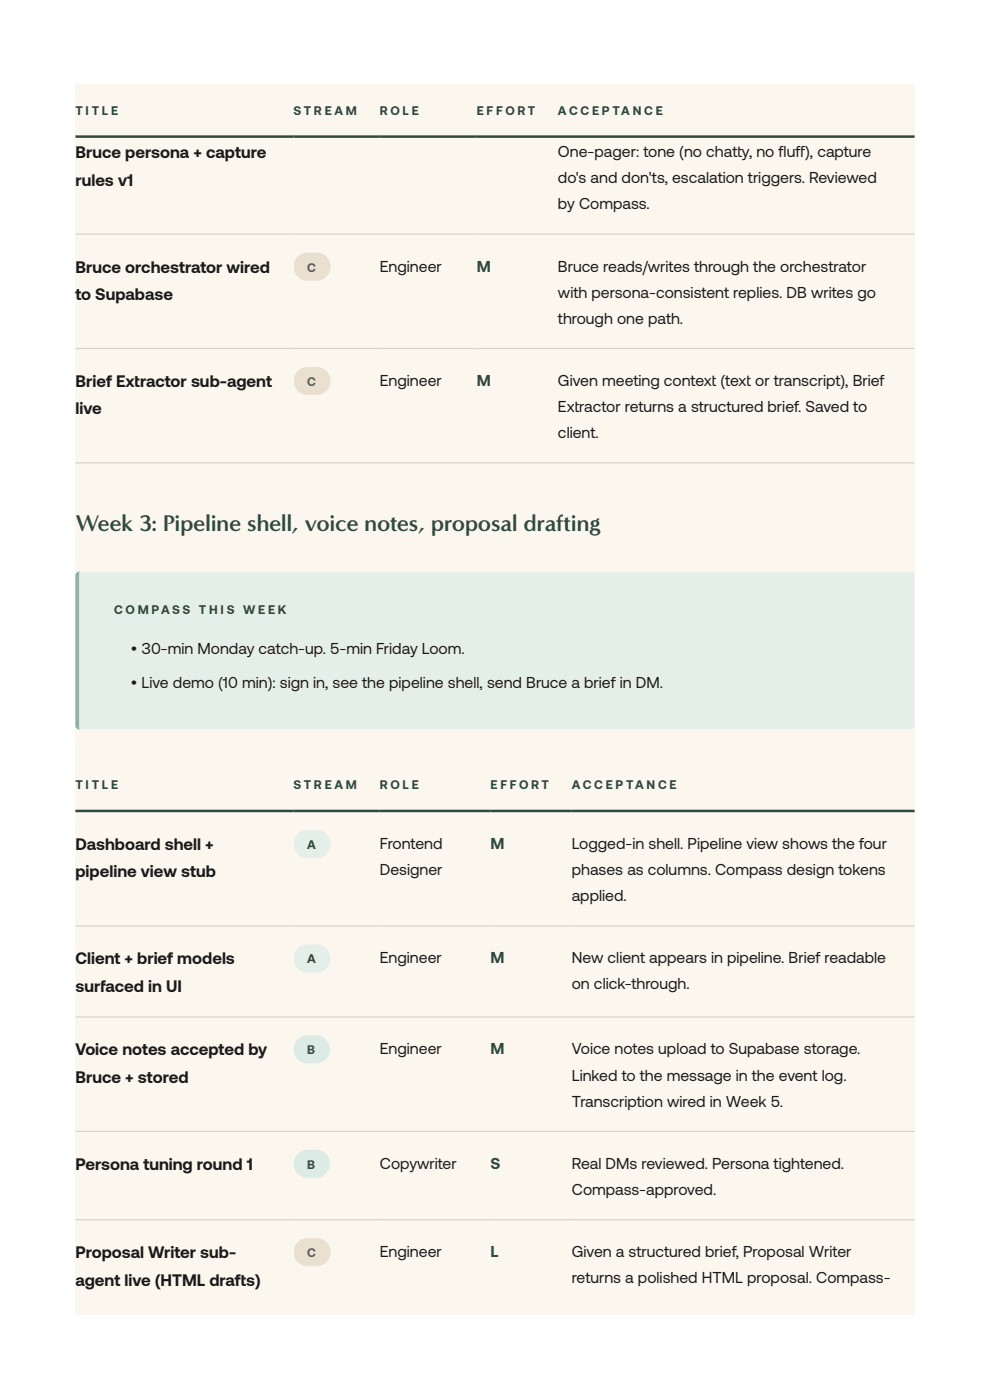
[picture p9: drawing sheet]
<svg xmlns="http://www.w3.org/2000/svg" width="210mm" height="297mm" viewBox="0 0 210 297" stroke-linecap="round" stroke-linejoin="round" font-family="sans-serif">
<defs><g id="words">
<text font-size="4.9" fill="#2c4a3e" x="16" y="112.6">Week 3: Pipeline shell, voice notes, proposal drafting</text>
<g font-size="3.5" fill="#1a1a1a">
<text x="16" y="33.6">Bruce persona + capture</text>
<text x="16" y="39.4">rules v1</text>
<text x="16" y="57.8">Bruce orchestrator wired</text>
<text x="16" y="63.6">to Supabase</text>
<text x="16" y="82.1">Brief Extractor sub-agent</text>
<text x="16" y="87.9">live</text>
<text x="16" y="180.3">Dashboard shell +</text>
<text x="16" y="186.2">pipeline view stub</text>
<text x="16" y="204.6">Client + brief models</text>
<text x="16" y="210.4">surfaced in UI</text>
<text x="16" y="223.9">Voice notes accepted by</text>
<text x="16" y="229.7">Bruce + stored</text>
<text x="16" y="248.2">Persona tuning round 1</text>
<text x="16" y="266.9">Proposal Writer sub-</text>
<text x="16" y="272.7">agent live (HTML drafts)</text>
</g>
<g font-size="3.4" fill="#1a1a1a">
<text x="118.4" y="33.4">One-pager: tone (no chatty, no fluff), capture</text>
<text x="118.4" y="38.9">do's and don'ts, escalation triggers. Reviewed</text>
<text x="118.4" y="44.4">by Compass.</text>
<text x="80.6" y="57.6">Engineer</text>
<text x="118.4" y="57.6">Bruce reads/writes through the orchestrator</text>
<text x="118.4" y="63.1">with persona-consistent replies. DB writes go</text>
<text x="118.4" y="68.7">through one path.</text>
<text x="80.6" y="81.9">Engineer</text>
<text x="118.4" y="81.9">Given meeting context (text or transcript), Brief</text>
<text x="118.4" y="87.4">Extractor returns a structured brief. Saved to</text>
<text x="118.4" y="92.9">client.</text>
<text x="27.8" y="138.8">• 30-min Monday catch-up. 5-min Friday Loom.</text>
<text x="27.8" y="145.9">• Live demo (10 min): sign in, see the pipeline shell, send Bruce a brief in DM.</text>
<text x="80.6" y="180.1">Frontend</text>
<text x="80.6" y="185.6">Designer</text>
<text x="121.3" y="180.1">Logged-in shell. Pipeline view shows the four</text>
<text x="121.3" y="185.6">phases as columns. Compass design tokens</text>
<text x="121.3" y="191.2">applied.</text>
<text x="80.6" y="204.4">Engineer</text>
<text x="121.3" y="204.4">New client appears in pipeline. Brief readable</text>
<text x="121.3" y="209.9">on click-through.</text>
<text x="80.6" y="223.7">Engineer</text>
<text x="121.3" y="223.7">Voice notes upload to Supabase storage.</text>
<text x="121.3" y="229.2">Linked to the message in the event log.</text>
<text x="121.3" y="234.8">Transcription wired in Week 5.</text>
<text x="80.6" y="248">Copywriter</text>
<text x="121.3" y="248">Real DMs reviewed. Persona tightened.</text>
<text x="121.3" y="253.5">Compass-approved.</text>
<text x="80.6" y="266.7">Engineer</text>
<text x="121.3" y="266.7">Given a structured brief, Proposal Writer</text>
<text x="121.3" y="272.2">returns a polished HTML proposal. Compass-</text>
</g>
<g font-size="3.4" fill="#2c4a3e">
<text x="101.1" y="57.6">M</text>
<text x="101.1" y="81.9">M</text>
<text x="104.1" y="180.1">M</text>
<text x="104.1" y="204.4">M</text>
<text x="104.1" y="223.7">M</text>
<text x="104.1" y="248">S</text>
<text x="104.1" y="266.7">L</text>
</g>
<g font-size="2.6" fill="#2c4a3e">
<text x="16" y="24.4">T I T L E</text>
<text x="62.3" y="24.4">S T R E A M</text>
<text x="80.6" y="24.4">R O L E</text>
<text x="101.1" y="24.4">E F F O R T</text>
<text x="118.4" y="24.4">A C C E P TA N C E</text>
<text x="24.2" y="130.4">C O M PA S S T H I S W E E K</text>
<text x="16" y="167.5">T I T L E</text>
<text x="62.3" y="167.5">S T R E A M</text>
<text x="80.6" y="167.5">R O L E</text>
<text x="104.1" y="167.5">E F F O R T</text>
<text x="121.3" y="167.5">A C C E P TA N C E</text>
<text x="65.2" y="180.1">A</text>
<text x="65.2" y="204.4">A</text>
</g>
<g font-size="2.6" fill="#6b5a48">
<text x="65.2" y="57.6">C</text>
<text x="65.2" y="81.9">C</text>
<text x="65.2" y="266.7">C</text>
</g>
<g font-size="2.6" fill="#1f5d4f">
<text x="65.2" y="223.7">B</text>
<text x="65.2" y="248">B</text>
</g>
</g></defs>
<path d="M16 18h178v261h-178z" fill="#fbf6ee"/>
<path d="M16 49.7h178M16 73.9h178M16 98.2h178" fill="none" stroke="#d9d3cc" stroke-width=".26"/>
<path d="M16 29h178" fill="none" stroke="#2c4a3e" stroke-width=".53"/>
<path d="M16 121.3h178v33.4h-178z" fill="#e5efea"/>
<path d="M16.8 121.3v33.4zM16.2 121.5l.6-.2v33.4a.8 .8 0 0 1-.8-.8v-31.8z" fill-rule="evenodd" fill="#7bae9e"/>
<path d="M16 196.4h178M16 215.7h178M16 240h178M16 258.7h178" fill="none" stroke="#d9d3cc" stroke-width=".26"/>
<path d="M16 172h178" fill="none" stroke="#2c4a3e" stroke-width=".53"/>
<g fill="#eae0cf">
<path d="M62.3 53.6h7.8v5.9h-7.8z"/>
<path d="M62.3 77.8h7.8v6h-7.8z"/>
</g>
<g fill="#e5efea">
<path d="M62.3 176.1h7.8v5.9h-7.8z"/>
<path d="M62.3 200.3h7.8v6h-7.8z"/>
</g>
<g fill="#ddebe6">
<path d="M62.3 219.7h7.7v5.9h-7.7z"/>
<path d="M62.3 243.9h7.7v6h-7.7z"/>
</g>
<path d="M62.3 262.7h7.8v5.9h-7.8z" fill="#eae0cf"/>
<use href="#words"/>
</svg>
